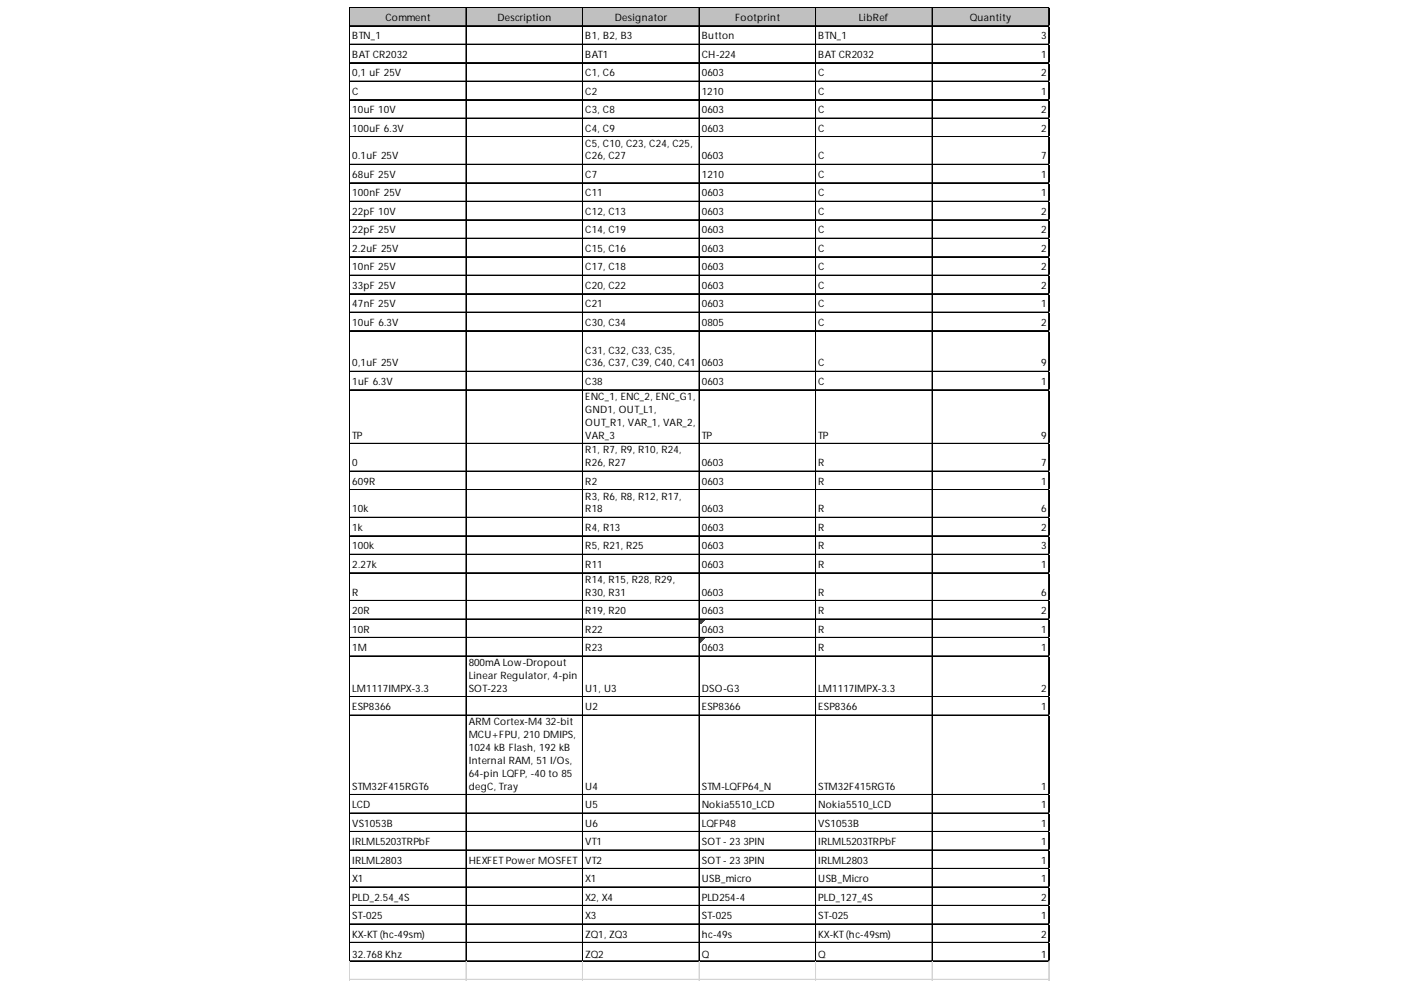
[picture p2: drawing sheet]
<svg xmlns="http://www.w3.org/2000/svg" width="297mm" height="210mm" viewBox="0 0 297 210" stroke-linecap="round" stroke-linejoin="round" font-family="sans-serif">
<defs><g id="words">
<g font-size="2.2">
<text x="81.7" y="4.4">Comment</text>
<text x="105.5" y="4.4">Description</text>
<text x="130.4" y="4.4">Designator</text>
<text x="155.8" y="4.4">Footprint</text>
<text x="182.1" y="4.4">LibRef</text>
<text x="205.7" y="4.4">Quantity</text>
<text x="74.7" y="8.3">BTN_1</text>
<text x="124.1" y="8.3">B1, B2, B3</text>
<text x="148.8" y="8.3">Button</text>
<text x="173.5" y="8.3">BTN_1</text>
<text x="220.8" y="8.3">3</text>
<text x="74.7" y="12.3">BAT CR2032</text>
<text x="74.7" y="16.2">0,1 uF 25V</text>
<text x="124.1" y="12.3">BAT1</text>
<text x="124.1" y="16.2">C1, C6</text>
<text x="148.8" y="12.3">CH-224</text>
<text x="148.8" y="16.2">0603</text>
<text x="173.5" y="12.3">BAT CR2032</text>
<text x="173.5" y="16.2">C</text>
<text x="220.8" y="12.3">1</text>
<text x="220.8" y="16.2">2</text>
<text x="74.7" y="20.1">C</text>
<text x="124.1" y="20.1">C2</text>
<text x="148.8" y="20.1">1210</text>
<text x="173.5" y="20.1">C</text>
<text x="220.8" y="20.1">1</text>
<text x="74.7" y="24">10uF 10V</text>
<text x="74.7" y="27.9">100uF 6.3V</text>
<text x="124.1" y="24">C3, C8</text>
<text x="124.1" y="27.9">C4, C9</text>
<text x="148.8" y="24">0603</text>
<text x="148.8" y="27.9">0603</text>
<text x="173.5" y="24">C</text>
<text x="173.5" y="27.9">C</text>
<text x="220.8" y="24">2</text>
<text x="220.8" y="27.9">2</text>
<text x="74.7" y="33.8">0.1uF 25V</text>
<text x="124.1" y="31.1">C5, C10, C23, C24, C25,</text>
<text x="124.1" y="33.8">C26, C27</text>
<text x="148.8" y="33.8">0603</text>
<text x="173.5" y="33.8">C</text>
<text x="220.8" y="33.8">7</text>
<text x="74.7" y="37.7">68uF 25V</text>
<text x="74.7" y="41.7">100nF 25V</text>
<text x="124.1" y="37.7">C7</text>
<text x="124.1" y="41.7">C11</text>
<text x="148.8" y="37.7">1210</text>
<text x="148.8" y="41.7">0603</text>
<text x="173.5" y="37.7">C</text>
<text x="173.5" y="41.7">C</text>
<text x="220.8" y="37.7">1</text>
<text x="220.8" y="41.7">1</text>
<text x="74.7" y="45.6">22pF 10V</text>
<text x="124.1" y="45.6">C12, C13</text>
<text x="148.8" y="45.6">0603</text>
<text x="173.5" y="45.6">C</text>
<text x="220.8" y="45.6">2</text>
<text x="74.7" y="49.5">22pF 25V</text>
<text x="74.7" y="53.4">2.2uF 25V</text>
<text x="124.1" y="49.5">C14, C19</text>
<text x="124.1" y="53.4">C15, C16</text>
<text x="148.8" y="49.5">0603</text>
<text x="148.8" y="53.4">0603</text>
<text x="173.5" y="49.5">C</text>
<text x="173.5" y="53.4">C</text>
<text x="220.8" y="49.5">2</text>
<text x="220.8" y="53.4">2</text>
<text x="74.7" y="57.3">10nF 25V</text>
<text x="124.1" y="57.3">C17, C18</text>
<text x="148.8" y="57.3">0603</text>
<text x="173.5" y="57.3">C</text>
<text x="220.8" y="57.3">2</text>
<text x="74.7" y="61.2">33pF 25V</text>
<text x="74.7" y="65.2">47nF 25V</text>
<text x="124.1" y="61.2">C20, C22</text>
<text x="124.1" y="65.2">C21</text>
<text x="148.8" y="61.2">0603</text>
<text x="148.8" y="65.2">0603</text>
<text x="173.5" y="61.2">C</text>
<text x="173.5" y="65.2">C</text>
<text x="220.8" y="61.2">2</text>
<text x="220.8" y="65.2">1</text>
<text x="74.7" y="69.1">10uF 6.3V</text>
<text x="124.1" y="69.1">C30, C34</text>
<text x="148.8" y="69.1">0805</text>
<text x="173.5" y="69.1">C</text>
<text x="220.8" y="69.1">2</text>
<text x="74.7" y="77.7">0,1uF 25V</text>
<text x="124.1" y="75">C31, C32, C33, C35,</text>
<text x="124.1" y="77.7">C36, C37, C39, C40, C41</text>
<text x="148.8" y="77.7">0603</text>
<text x="173.5" y="77.7">C</text>
<text x="220.8" y="77.7">9</text>
<text x="74.7" y="81.6">1uF 6.3V</text>
<text x="124.1" y="81.6">C38</text>
<text x="148.8" y="81.6">0603</text>
<text x="173.5" y="81.6">C</text>
<text x="220.8" y="81.6">1</text>
<text x="124.1" y="84.8">ENC_1, ENC_2, ENC_G1,</text>
<text x="124.1" y="87.5">GND1, OUT_L1,</text>
<text x="74.7" y="93">TP</text>
<text x="124.1" y="90.2">OUT_R1, VAR_1, VAR_2,</text>
<text x="124.1" y="93">VAR_3</text>
<text x="148.8" y="93">TP</text>
<text x="173.5" y="93">TP</text>
<text x="220.8" y="93">9</text>
<text x="74.7" y="98.9">0</text>
<text x="124.1" y="96.1">R1, R7, R9, R10, R24,</text>
<text x="124.1" y="98.9">R26, R27</text>
<text x="148.8" y="98.9">0603</text>
<text x="173.5" y="98.9">R</text>
<text x="220.8" y="98.9">7</text>
<text x="74.7" y="102.8">609R</text>
<text x="124.1" y="102.8">R2</text>
<text x="124.1" y="105.9">R3, R6, R8, R12, R17,</text>
<text x="148.8" y="102.8">0603</text>
<text x="173.5" y="102.8">R</text>
<text x="220.8" y="102.8">1</text>
<text x="74.7" y="108.7">10k</text>
<text x="74.7" y="112.6">1k</text>
<text x="124.1" y="108.7">R18</text>
<text x="124.1" y="112.6">R4, R13</text>
<text x="148.8" y="108.7">0603</text>
<text x="148.8" y="112.6">0603</text>
<text x="173.5" y="108.7">R</text>
<text x="173.5" y="112.6">R</text>
<text x="220.8" y="108.7">6</text>
<text x="220.8" y="112.6">2</text>
<text x="74.7" y="116.5">100k</text>
<text x="124.1" y="116.5">R5, R21, R25</text>
<text x="148.8" y="116.5">0603</text>
<text x="173.5" y="116.5">R</text>
<text x="220.8" y="116.5">3</text>
<text x="74.7" y="120.4">2.27k</text>
<text x="124.1" y="120.4">R11</text>
<text x="124.1" y="123.6">R14, R15, R28, R29,</text>
<text x="148.8" y="120.4">0603</text>
<text x="173.5" y="120.4">R</text>
<text x="220.8" y="120.4">1</text>
<text x="74.7" y="126.3">R</text>
<text x="74.7" y="130.2">20R</text>
<text x="124.1" y="126.3">R30, R31</text>
<text x="124.1" y="130.2">R19, R20</text>
<text x="148.8" y="126.3">0603</text>
<text x="148.8" y="130.2">0603</text>
<text x="173.5" y="126.3">R</text>
<text x="173.5" y="130.2">R</text>
<text x="220.8" y="126.3">6</text>
<text x="220.8" y="130.2">2</text>
<text x="74.7" y="134.1">10R</text>
<text x="124.1" y="134.1">R22</text>
<text x="148.8" y="134.1">0603</text>
<text x="173.5" y="134.1">R</text>
<text x="220.8" y="134.1">1</text>
<text x="74.7" y="138">1M</text>
<text x="99.4" y="141.2">800mA Low-Dropout</text>
<text x="99.4" y="143.9">Linear Regulator, 4-pin</text>
<text x="124.1" y="138">R23</text>
<text x="148.8" y="138">0603</text>
<text x="173.5" y="138">R</text>
<text x="220.8" y="138">1</text>
<text x="74.7" y="146.7">LM1117IMPX-3.3</text>
<text x="99.4" y="146.7">SOT-223</text>
<text x="124.1" y="146.7">U1, U3</text>
<text x="148.8" y="146.7">DSO-G3</text>
<text x="173.5" y="146.7">LM1117IMPX-3.3</text>
<text x="220.8" y="146.7">2</text>
<text x="74.7" y="150.6">ESP8366</text>
<text x="99.4" y="153.7">ARM Cortex-M4 32-bit</text>
<text x="124.1" y="150.6">U2</text>
<text x="148.8" y="150.6">ESP8366</text>
<text x="173.5" y="150.6">ESP8366</text>
<text x="220.8" y="150.6">1</text>
<text x="99.4" y="156.5">MCU+FPU, 210 DMIPS,</text>
<text x="99.4" y="159.2">1024 kB Flash, 192 kB</text>
<text x="99.4" y="162">Internal RAM, 51 I/Os,</text>
<text x="74.7" y="167.4">STM32F415RGT6</text>
<text x="99.4" y="164.7">64-pin LQFP, -40 to 85</text>
<text x="99.4" y="167.4">degC, Tray</text>
<text x="124.1" y="167.4">U4</text>
<text x="148.8" y="167.4">STM-LQFP64_N</text>
<text x="173.5" y="167.4">STM32F415RGT6</text>
<text x="220.8" y="167.4">1</text>
<text x="74.7" y="171.4">LCD</text>
<text x="124.1" y="171.4">U5</text>
<text x="148.8" y="171.4">Nokia5510_LCD</text>
<text x="173.5" y="171.4">Nokia5510_LCD</text>
<text x="220.8" y="171.4">1</text>
<text x="74.7" y="175.3">VS1053B</text>
<text x="74.7" y="179.2">IRLML5203TRPbF</text>
<text x="124.1" y="175.3">U6</text>
<text x="124.1" y="179.2">VT1</text>
<text x="148.8" y="175.3">LQFP48</text>
<text x="148.8" y="179.2">SOT - 23 3PIN</text>
<text x="173.5" y="175.3">VS1053B</text>
<text x="173.5" y="179.2">IRLML5203TRPbF</text>
<text x="220.8" y="175.3">1</text>
<text x="220.8" y="179.2">1</text>
<text x="74.7" y="183.1">IRLML2803</text>
<text x="99.4" y="183.1">HEXFET Power MOSFET</text>
<text x="124.1" y="183.1">VT2</text>
<text x="148.8" y="183.1">SOT - 23 3PIN</text>
<text x="173.5" y="183.1">IRLML2803</text>
<text x="220.8" y="183.1">1</text>
<text x="74.7" y="187">X1</text>
<text x="74.7" y="190.9">PLD_2.54_4S</text>
<text x="124.1" y="187">X1</text>
<text x="124.1" y="190.9">X2, X4</text>
<text x="148.8" y="187">USB_micro</text>
<text x="148.8" y="190.9">PLD254-4</text>
<text x="173.5" y="187">USB_Micro</text>
<text x="173.5" y="190.9">PLD_127_4S</text>
<text x="220.8" y="187">1</text>
<text x="220.8" y="190.9">2</text>
<text x="74.7" y="194.9">ST-025</text>
<text x="124.1" y="194.9">X3</text>
<text x="148.8" y="194.9">ST-025</text>
<text x="173.5" y="194.9">ST-025</text>
<text x="220.8" y="194.9">1</text>
<text x="74.7" y="198.8">KX-KT (hc-49sm)</text>
<text x="74.7" y="203.1">32.768 Khz</text>
<text x="124.1" y="198.8">ZQ1, ZQ3</text>
<text x="124.1" y="203.1">ZQ2</text>
<text x="148.8" y="198.8">hc-49s</text>
<text x="148.8" y="203.1">Q</text>
<text x="173.5" y="198.8">KX-KT (hc-49sm)</text>
<text x="173.5" y="203.1">Q</text>
<text x="220.8" y="198.8">2</text>
<text x="220.8" y="203.1">1</text>
</g>
</g></defs>
<path d="M74.2 1.7h148.3v3.9h-148.3z" fill="#c0c0c0"/>
<path d="M148.4 131.4h1" fill="none" stroke="#008000" stroke-width=".21"/>
<path d="M148.4 131.4h1v.2h-1z" fill="#008000"/>
<path d="M148.4 131.6h.8" fill="none" stroke="#008000" stroke-width=".21"/>
<path d="M148.4 131.6h.8v.2h-.8z" fill="#008000"/>
<path d="M148.4 131.8h.6" fill="none" stroke="#008000" stroke-width=".21"/>
<path d="M148.4 131.8h.6v.2h-.6z" fill="#008000"/>
<path d="M148.4 132h.4" fill="none" stroke="#008000" stroke-width=".21"/>
<path d="M148.4 132h.4v.2h-.4z" fill="#008000"/>
<path d="M148.4 132.2h.2" fill="none" stroke="#008000" stroke-width=".21"/>
<path d="M148.4 132.2h.2v.2h-.2z" fill="#008000"/>
<path d="M148.4 135.3h1" fill="none" stroke="#008000" stroke-width=".21"/>
<path d="M148.4 135.3h1v.2h-1z" fill="#008000"/>
<path d="M148.4 135.5h.8" fill="none" stroke="#008000" stroke-width=".21"/>
<path d="M148.4 135.5h.8v.2h-.8z" fill="#008000"/>
<path d="M148.4 135.7h.6" fill="none" stroke="#008000" stroke-width=".21"/>
<path d="M148.4 135.7h.6v.2h-.6z" fill="#008000"/>
<path d="M148.4 135.9h.4" fill="none" stroke="#008000" stroke-width=".21"/>
<path d="M148.4 135.9h.4v.2h-.4z" fill="#008000"/>
<path d="M148.4 136.1h.2" fill="none" stroke="#008000" stroke-width=".21"/>
<path d="M148.4 136.1h.2v.2h-.2z" fill="#008000"/>
<g fill="none" stroke="#000" stroke-width=".21">
<path d="M74.1 1.5v202.4M74.2 1.5v202.4M74.3 1.5h148.2M74.3 1.6h148.2M74.3 5.4h148.2M74.3 5.5h148.2M74.3 9.4h148.2M74.3 9.5h148.2M74.3 13.3h148.2M74.3 13.4h148.2M74.3 17.2h148.2M74.3 17.3h148.2"/>
<path d="M98.8 1.7v202.2M98.9 1.7v202.2M123.5 1.7v202.2M123.6 1.7v202.2M148.2 1.7v202.2M148.3 1.7v202.2M172.9 1.7v202.2M173 1.7v202.2M197.6 1.7v202.2M197.7 1.7v202.2M222.3 1.7v202.2M222.4 1.7v202.2"/>
<path d="M74.3 21.1h148.2M74.3 21.2h148.2M74.3 25h148.2M74.3 25.1h148.2M74.3 28.9h148.2M74.3 29h148.2M74.3 34.8h148.2M74.3 34.9h148.2M74.3 38.7h148.2M74.3 38.8h148.2M74.3 42.7h148.2M74.3 42.8h148.2"/>
<path d="M74.3 46.6h148.2M74.3 46.7h148.2M74.3 50.5h148.2M74.3 50.6h148.2M74.3 54.4h148.2M74.3 54.5h148.2M74.3 58.3h148.2M74.3 58.4h148.2M74.3 62.3h148.2M74.3 66.2h148.2M74.3 66.3h148.2M74.3 70.1h148.2"/>
<path d="M74.3 70.2h148.2M74.3 78.7h148.2M74.3 78.8h148.2M74.3 82.6h148.2M74.3 82.7h148.2M74.3 94h148.2M74.3 94.1h148.2M74.3 99.9h148.2M74.3 100h148.2M74.3 103.8h148.2M74.3 103.9h148.2M74.3 109.7h148.2"/>
<path d="M74.3 109.8h148.2M74.3 113.6h148.2M74.3 113.7h148.2M74.3 117.5h148.2M74.3 117.6h148.2M74.3 121.4h148.2M74.3 121.5h148.2M74.3 127.3h148.2M74.3 127.4h148.2M74.3 131.2h148.2M74.3 131.3h148.2M74.3 135.1h148.2"/>
<path d="M74.3 135.2h148.2M74.3 139.1h148.2M74.3 139.2h148.2M74.3 147.7h148.2M74.3 147.8h148.2M74.3 151.6h148.2M74.3 151.7h148.2M74.3 168.4h148.2M74.3 168.5h148.2M74.3 172.4h148.2M74.3 172.5h148.2M74.3 176.3h148.2"/>
<path d="M74.3 176.4h148.2M74.3 180.2h148.2M74.3 180.3h148.2M74.3 184.1h148.2M74.3 184.2h148.2M74.3 188h148.2M74.3 188.1h148.2M74.3 192h148.2M74.3 192.1h148.2M74.3 195.9h148.2M74.3 196h148.2M74.3 199.8h148.2"/>
<path d="M74.3 199.9h148.2M74.3 203.7h148.2M74.3 203.8h148.2"/>
</g>
<g fill="none" stroke="#d4d4d4" stroke-width=".21">
<path d="M74.1 203.9v4M74.1 207.6h148.4M74.1 207.7h148.4M74.2 203.9v4M98.8 203.9v4M98.9 203.9v4M123.5 203.9v4M123.6 203.9v4M148.2 203.9v4M148.3 203.9v4M172.9 203.9v4M173 203.9v4"/>
<path d="M197.6 203.9v4M197.7 203.9v4M222.3 203.9v4M222.4 203.9v4"/>
</g>
<use href="#words"/>
</svg>
